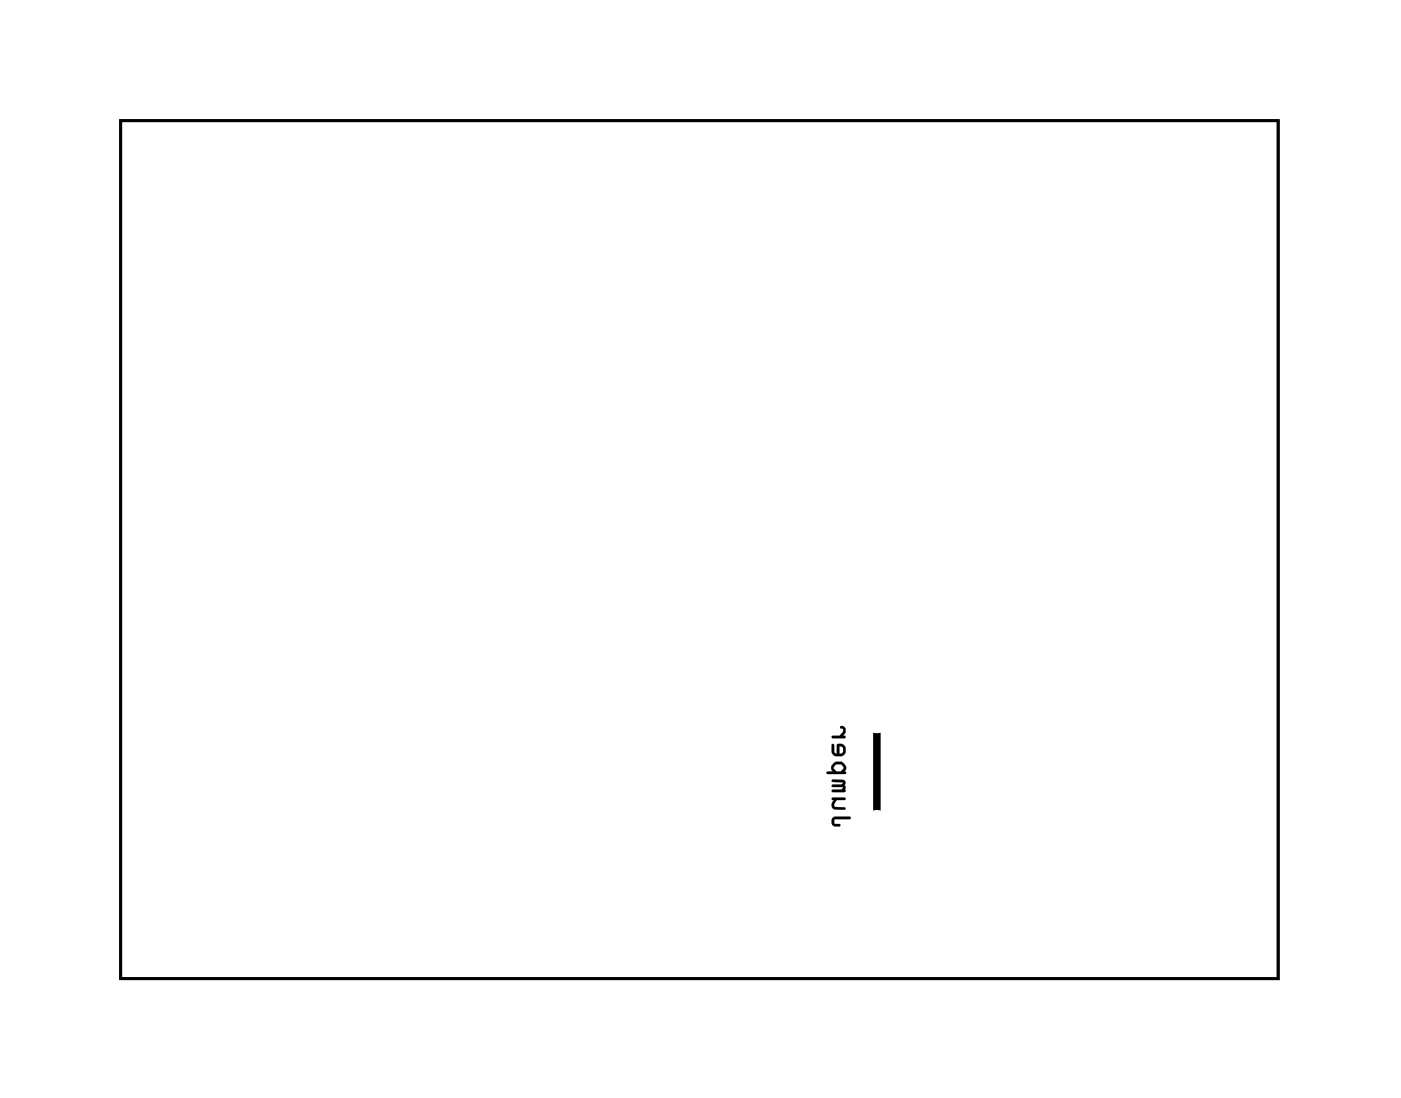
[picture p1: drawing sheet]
<svg xmlns="http://www.w3.org/2000/svg" width="99mm" height="78mm" viewBox="0 0 99 78" stroke-linecap="round" stroke-linejoin="round" font-family="sans-serif">
<path d="M8.6 8.6h82.2v60.9h-82.2z" fill="none" stroke="#000" stroke-width=".2"/>
<path d="M8.6 8.6h82.2v60.9h-82.2z" fill="none" stroke="#000" stroke-width=".07"/>
<path d="M62.3 51.9v5.7" fill="none" stroke="#000" stroke-width=".53"/>
<g fill="#000">
<path d="M59.1 58.1v.4l.2 .2h.3l.1-.1-.1-.1h-.3v-.3h1l.1-.1-.1-.1h-1zM59.1 56.7v.1h.1a.38 .38 0 0 0-.2 .4 .38 .38 0 0 0 .3 .3h.7v-.2h-.7l-.1-.2 .2-.3h.6v-.1zM59.1 55.4v.1l.8 .1-.1 .1h-.7v.2h.8l-.1 .2h-.7v.1h.9v-.8zM59.2 54.2l-.2 .3 .1 .3h-.4v.1l1.3 .1a.11 .11 0 0 0 .1-.2 .1 .1 0 0 0-.2 0l.2-.3-.2-.3-.5-.1zM59.3 54.3h.4l.2 .3-.2 .2h-.3l-.2-.3zM59.1 52.8v.6l.2 .3h.5l.2-.2v-.4l-.2-.3-.4 .1v.6l-.2-.1v-.5zM59.6 53l.3 .1v.3l-.1 .1h-.2zM59.7 51.6v.1l.2 .1v.2l-.3 .2h-.5v.2h.9v-.1l-.1-.1 .1-.2a.33 .33 0 0 0 0-.3 .33 .33 0 0 0-.3-.1z"/>
<path d="M59.1 58.1l-.1 .2 .1 .3 .5 .1a.1 .1 0 0 0 .1-.1 .1 .1 0 0 0-.1-.1h-.3v-.3h1a.1 .1 0 0 0 .1-.1 .1 .1 0 0 0-.1-.1h-1zM59.1 58.1l.2-.1h1l.1 .1-.1 .1h-1v.3l.4 .1-.1 .1h-.3l-.2-.2zM59.1 56.6v.2h.1a.39 .39 0 0 0 .1 .7h.7a.09 .09 0 0 0 .1-.1 .09 .09 0 0 0-.1-.1h-.7l-.1-.2 .2-.3h.6a.1 .1 0 0 0 .1-.1 .1 .1 0 0 0-.1-.1zM59.1 56.7h.9v.1h-.6l-.2 .3 .1 .2h.7v.2h-.7a.32 .32 0 0 1-.2-.5l.1-.2h-.1zM59.1 55.4v.1l.8 .1-.1 .1h-.7a.1 .1 0 0 0-.1 .1 .1 .1 0 0 0 .1 .1h.8l-.1 .2h-.7a.1 .1 0 0 0-.1 .1 .1 .1 0 0 0 .1 .1l.9-.1 .1-.3-.1-.1a.21 .21 0 0 0 0-.3 .21 .21 0 0 0-.2-.1zM59.1 55.4h.7a.21 .21 0 0 1 .2 .1 .21 .21 0 0 1 0 .3v.1v.3h-.9v-.1h.7l.1-.2h-.8v-.2h.7l.1-.1-.8-.1zM59.2 54.2l-.2 .3 .1 .3h-.3a.1 .1 0 0 0-.1 .1 .1 .1 0 0 0 .1 .1h1.2a.11 .11 0 0 0 .1-.2 .1 .1 0 0 0-.2 0l.2-.2v-.1l-.2-.3-.5-.1zM59.2 54.2l.2-.1 .5 .1 .2 .3-.2 .3h.2v.1h-1.4v-.1h.5l-.2-.3zM59.4 54.3h.3l.2 .2v.1l-.2 .2h-.3l-.2-.3zM59.3 54.3l-.1 .2 .2 .3h.3l.2-.2-.2-.3zM59.1 52.8v.6l.2 .3h.5l.2-.2 .1-.4-.3-.3-.4 .1v.6l-.2-.1v-.5zM59.1 52.9h.1v.5l.2 .1v-.6h.4l.2 .2v.4l-.2 .2h-.5l-.2-.3zM59.6 53l.3 .1v.3l-.1 .1h-.2zM59.6 53v.5h.2l.1-.1v-.3zM59.7 51.6l-.1 .1 .2 .1 .1 .2-.3 .2h-.5a.1 .1 0 0 0-.1 .1 .1 .1 0 0 0 .1 .1h.9a.1 .1 0 0 0 .1-.1 .1 .1 0 0 0-.1-.1h-.1l.1-.2a.33 .33 0 0 0 0-.3 .33 .33 0 0 0-.3-.2zM59.7 51.6a.33 .33 0 0 1 .3 .4l-.2 .3h.2v.1h-.9v-.1h.5l.3-.3v-.2l-.2-.1z"/>
</g>
<circle cx="62.3" cy="58.6" r=".7" fill="#fff"/>
<circle cx="62.3" cy="58.6" r=".7" fill="none" stroke="#fff" stroke-width=".76" stroke-linecap="butt"/>
<circle cx="62.3" cy="51" r=".7" fill="#fff"/>
<circle cx="62.3" cy="51" r=".7" fill="none" stroke="#fff" stroke-width=".76" stroke-linecap="butt"/>
<circle cx="16.5" cy="25.6" r=".74" fill="#fff"/>
<circle cx="16.5" cy="25.6" r=".74" fill="none" stroke="#fff" stroke-width=".76" stroke-linecap="butt"/>
<circle cx="19.1" cy="25.6" r=".74" fill="#fff"/>
<circle cx="19.1" cy="25.6" r=".74" fill="none" stroke="#fff" stroke-width=".76" stroke-linecap="butt"/>
<circle cx="21.6" cy="25.6" r=".74" fill="#fff"/>
<circle cx="21.6" cy="25.6" r=".74" fill="none" stroke="#fff" stroke-width=".76" stroke-linecap="butt"/>
<circle cx="24.2" cy="25.6" r=".74" fill="#fff"/>
<circle cx="24.2" cy="25.6" r=".74" fill="none" stroke="#fff" stroke-width=".76" stroke-linecap="butt"/>
<circle cx="26.7" cy="25.6" r=".74" fill="#fff"/>
<circle cx="26.7" cy="25.6" r=".74" fill="none" stroke="#fff" stroke-width=".76" stroke-linecap="butt"/>
<circle cx="29.2" cy="25.6" r=".74" fill="#fff"/>
<circle cx="29.2" cy="25.6" r=".74" fill="none" stroke="#fff" stroke-width=".76" stroke-linecap="butt"/>
<circle cx="31.8" cy="25.6" r=".74" fill="#fff"/>
<circle cx="31.8" cy="25.6" r=".74" fill="none" stroke="#fff" stroke-width=".76" stroke-linecap="butt"/>
<circle cx="34.3" cy="25.6" r=".74" fill="#fff"/>
<circle cx="34.3" cy="25.6" r=".74" fill="none" stroke="#fff" stroke-width=".76" stroke-linecap="butt"/>
<circle cx="34.3" cy="48.4" r=".74" fill="#fff"/>
<circle cx="34.3" cy="48.4" r=".74" fill="none" stroke="#fff" stroke-width=".76" stroke-linecap="butt"/>
<circle cx="31.8" cy="48.4" r=".74" fill="#fff"/>
<circle cx="31.8" cy="48.4" r=".74" fill="none" stroke="#fff" stroke-width=".76" stroke-linecap="butt"/>
<circle cx="29.2" cy="48.4" r=".74" fill="#fff"/>
<circle cx="29.2" cy="48.4" r=".74" fill="none" stroke="#fff" stroke-width=".76" stroke-linecap="butt"/>
<circle cx="26.7" cy="48.4" r=".74" fill="#fff"/>
<circle cx="26.7" cy="48.4" r=".74" fill="none" stroke="#fff" stroke-width=".76" stroke-linecap="butt"/>
<circle cx="24.2" cy="48.4" r=".74" fill="#fff"/>
<circle cx="24.2" cy="48.4" r=".74" fill="none" stroke="#fff" stroke-width=".76" stroke-linecap="butt"/>
<circle cx="21.6" cy="48.4" r=".74" fill="#fff"/>
<circle cx="21.6" cy="48.4" r=".74" fill="none" stroke="#fff" stroke-width=".76" stroke-linecap="butt"/>
<circle cx="19.1" cy="48.4" r=".74" fill="#fff"/>
<circle cx="19.1" cy="48.4" r=".74" fill="none" stroke="#fff" stroke-width=".76" stroke-linecap="butt"/>
<circle cx="16.5" cy="48.4" r=".74" fill="#fff"/>
<circle cx="16.5" cy="48.4" r=".74" fill="none" stroke="#fff" stroke-width=".76" stroke-linecap="butt"/>
<circle cx="16.5" cy="25.6" r=".74" fill="#fff"/>
<circle cx="16.5" cy="25.6" r=".74" fill="none" stroke="#fff" stroke-width=".76" stroke-linecap="butt"/>
<circle cx="19.1" cy="25.6" r=".74" fill="#fff"/>
<circle cx="19.1" cy="25.6" r=".74" fill="none" stroke="#fff" stroke-width=".76" stroke-linecap="butt"/>
<circle cx="21.6" cy="25.6" r=".74" fill="#fff"/>
<circle cx="21.6" cy="25.6" r=".74" fill="none" stroke="#fff" stroke-width=".76" stroke-linecap="butt"/>
<circle cx="24.2" cy="25.6" r=".74" fill="#fff"/>
<circle cx="24.2" cy="25.6" r=".74" fill="none" stroke="#fff" stroke-width=".76" stroke-linecap="butt"/>
<circle cx="26.7" cy="25.6" r=".74" fill="#fff"/>
<circle cx="26.7" cy="25.6" r=".74" fill="none" stroke="#fff" stroke-width=".76" stroke-linecap="butt"/>
<circle cx="29.2" cy="25.6" r=".74" fill="#fff"/>
<circle cx="29.2" cy="25.6" r=".74" fill="none" stroke="#fff" stroke-width=".76" stroke-linecap="butt"/>
<circle cx="31.8" cy="25.6" r=".74" fill="#fff"/>
<circle cx="31.8" cy="25.6" r=".74" fill="none" stroke="#fff" stroke-width=".76" stroke-linecap="butt"/>
<circle cx="34.3" cy="25.6" r=".74" fill="#fff"/>
<circle cx="34.3" cy="25.6" r=".74" fill="none" stroke="#fff" stroke-width=".76" stroke-linecap="butt"/>
<circle cx="34.3" cy="48.4" r=".74" fill="#fff"/>
<circle cx="34.3" cy="48.4" r=".74" fill="none" stroke="#fff" stroke-width=".76" stroke-linecap="butt"/>
<circle cx="31.8" cy="48.4" r=".74" fill="#fff"/>
<circle cx="31.8" cy="48.4" r=".74" fill="none" stroke="#fff" stroke-width=".76" stroke-linecap="butt"/>
<circle cx="29.2" cy="48.4" r=".74" fill="#fff"/>
<circle cx="29.2" cy="48.4" r=".74" fill="none" stroke="#fff" stroke-width=".76" stroke-linecap="butt"/>
<circle cx="26.7" cy="48.4" r=".74" fill="#fff"/>
<circle cx="26.7" cy="48.4" r=".74" fill="none" stroke="#fff" stroke-width=".76" stroke-linecap="butt"/>
<circle cx="24.2" cy="48.4" r=".74" fill="#fff"/>
<circle cx="24.2" cy="48.4" r=".74" fill="none" stroke="#fff" stroke-width=".76" stroke-linecap="butt"/>
<circle cx="21.6" cy="48.4" r=".74" fill="#fff"/>
<circle cx="21.6" cy="48.4" r=".74" fill="none" stroke="#fff" stroke-width=".76" stroke-linecap="butt"/>
<circle cx="19.1" cy="48.4" r=".74" fill="#fff"/>
<circle cx="19.1" cy="48.4" r=".74" fill="none" stroke="#fff" stroke-width=".76" stroke-linecap="butt"/>
<circle cx="16.5" cy="48.4" r=".74" fill="#fff"/>
<circle cx="16.5" cy="48.4" r=".74" fill="none" stroke="#fff" stroke-width=".76" stroke-linecap="butt"/>
<circle cx="41.9" cy="30.7" r=".67" fill="#fff"/>
<circle cx="41.9" cy="30.7" r=".67" fill="none" stroke="#fff" stroke-width=".69" stroke-linecap="butt"/>
<path d="M41.3 30h1.3v1.3h-1.3z" fill="#fff"/>
<path d="M41.3 30h1.3v1.3h-1.3z" fill="none" stroke="#fff" stroke-width=".69" stroke-linecap="butt"/>
<circle cx="44.5" cy="30.7" r=".67" fill="#fff"/>
<circle cx="44.5" cy="30.7" r=".67" fill="none" stroke="#fff" stroke-width=".69" stroke-linecap="butt"/>
<circle cx="47" cy="30.7" r=".67" fill="#fff"/>
<circle cx="47" cy="30.7" r=".67" fill="none" stroke="#fff" stroke-width=".69" stroke-linecap="butt"/>
<circle cx="49.6" cy="30.7" r=".67" fill="#fff"/>
<circle cx="49.6" cy="30.7" r=".67" fill="none" stroke="#fff" stroke-width=".69" stroke-linecap="butt"/>
<circle cx="52.1" cy="30.7" r=".67" fill="#fff"/>
<circle cx="52.1" cy="30.7" r=".67" fill="none" stroke="#fff" stroke-width=".69" stroke-linecap="butt"/>
<circle cx="54.6" cy="30.7" r=".67" fill="#fff"/>
<circle cx="54.6" cy="30.7" r=".67" fill="none" stroke="#fff" stroke-width=".69" stroke-linecap="butt"/>
<circle cx="57.2" cy="30.7" r=".67" fill="#fff"/>
<circle cx="57.2" cy="30.7" r=".67" fill="none" stroke="#fff" stroke-width=".69" stroke-linecap="butt"/>
<circle cx="59.7" cy="30.7" r=".67" fill="#fff"/>
<circle cx="59.7" cy="30.7" r=".67" fill="none" stroke="#fff" stroke-width=".69" stroke-linecap="butt"/>
<circle cx="62.3" cy="30.7" r=".67" fill="#fff"/>
<circle cx="62.3" cy="30.7" r=".67" fill="none" stroke="#fff" stroke-width=".69" stroke-linecap="butt"/>
<circle cx="64.8" cy="30.7" r=".67" fill="#fff"/>
<circle cx="64.8" cy="30.7" r=".67" fill="none" stroke="#fff" stroke-width=".69" stroke-linecap="butt"/>
<circle cx="67.3" cy="30.7" r=".67" fill="#fff"/>
<circle cx="67.3" cy="30.7" r=".67" fill="none" stroke="#fff" stroke-width=".69" stroke-linecap="butt"/>
<circle cx="69.9" cy="30.7" r=".67" fill="#fff"/>
<circle cx="69.9" cy="30.7" r=".67" fill="none" stroke="#fff" stroke-width=".69" stroke-linecap="butt"/>
<circle cx="72.4" cy="30.7" r=".67" fill="#fff"/>
<circle cx="72.4" cy="30.7" r=".67" fill="none" stroke="#fff" stroke-width=".69" stroke-linecap="butt"/>
<circle cx="75" cy="30.7" r=".67" fill="#fff"/>
<circle cx="75" cy="30.7" r=".67" fill="none" stroke="#fff" stroke-width=".69" stroke-linecap="butt"/>
<circle cx="77.5" cy="30.7" r=".67" fill="#fff"/>
<circle cx="77.5" cy="30.7" r=".67" fill="none" stroke="#fff" stroke-width=".69" stroke-linecap="butt"/>
<circle cx="41.9" cy="45.9" r=".67" fill="#fff"/>
<circle cx="41.9" cy="45.9" r=".67" fill="none" stroke="#fff" stroke-width=".69" stroke-linecap="butt"/>
<circle cx="44.5" cy="45.9" r=".67" fill="#fff"/>
<circle cx="44.5" cy="45.9" r=".67" fill="none" stroke="#fff" stroke-width=".69" stroke-linecap="butt"/>
<circle cx="47" cy="45.9" r=".67" fill="#fff"/>
<circle cx="47" cy="45.9" r=".67" fill="none" stroke="#fff" stroke-width=".69" stroke-linecap="butt"/>
<circle cx="49.6" cy="45.9" r=".67" fill="#fff"/>
<circle cx="49.6" cy="45.9" r=".67" fill="none" stroke="#fff" stroke-width=".69" stroke-linecap="butt"/>
<circle cx="52.1" cy="45.9" r=".67" fill="#fff"/>
<circle cx="52.1" cy="45.9" r=".67" fill="none" stroke="#fff" stroke-width=".69" stroke-linecap="butt"/>
<circle cx="54.6" cy="45.9" r=".67" fill="#fff"/>
<circle cx="54.6" cy="45.9" r=".67" fill="none" stroke="#fff" stroke-width=".69" stroke-linecap="butt"/>
<circle cx="57.2" cy="45.9" r=".67" fill="#fff"/>
<circle cx="57.2" cy="45.9" r=".67" fill="none" stroke="#fff" stroke-width=".69" stroke-linecap="butt"/>
<circle cx="59.7" cy="45.9" r=".67" fill="#fff"/>
<circle cx="59.7" cy="45.9" r=".67" fill="none" stroke="#fff" stroke-width=".69" stroke-linecap="butt"/>
<circle cx="62.3" cy="45.9" r=".67" fill="#fff"/>
<circle cx="62.3" cy="45.9" r=".67" fill="none" stroke="#fff" stroke-width=".69" stroke-linecap="butt"/>
<circle cx="64.8" cy="45.9" r=".67" fill="#fff"/>
<circle cx="64.8" cy="45.9" r=".67" fill="none" stroke="#fff" stroke-width=".69" stroke-linecap="butt"/>
<circle cx="67.3" cy="45.9" r=".67" fill="#fff"/>
<circle cx="67.3" cy="45.9" r=".67" fill="none" stroke="#fff" stroke-width=".69" stroke-linecap="butt"/>
<circle cx="69.9" cy="45.9" r=".67" fill="#fff"/>
<circle cx="69.9" cy="45.9" r=".67" fill="none" stroke="#fff" stroke-width=".69" stroke-linecap="butt"/>
<circle cx="72.4" cy="45.9" r=".67" fill="#fff"/>
<circle cx="72.4" cy="45.9" r=".67" fill="none" stroke="#fff" stroke-width=".69" stroke-linecap="butt"/>
<circle cx="75" cy="45.9" r=".67" fill="#fff"/>
<circle cx="75" cy="45.9" r=".67" fill="none" stroke="#fff" stroke-width=".69" stroke-linecap="butt"/>
<circle cx="77.5" cy="45.9" r=".67" fill="#fff"/>
<circle cx="77.5" cy="45.9" r=".67" fill="none" stroke="#fff" stroke-width=".69" stroke-linecap="butt"/>
<circle cx="41.9" cy="30.7" r=".67" fill="#fff"/>
<circle cx="41.9" cy="30.7" r=".67" fill="none" stroke="#fff" stroke-width=".69" stroke-linecap="butt"/>
<path d="M41.3 30h1.3v1.3h-1.3z" fill="#fff"/>
<path d="M41.3 30h1.3v1.3h-1.3z" fill="none" stroke="#fff" stroke-width=".69" stroke-linecap="butt"/>
<circle cx="44.5" cy="30.7" r=".67" fill="#fff"/>
<circle cx="44.5" cy="30.7" r=".67" fill="none" stroke="#fff" stroke-width=".69" stroke-linecap="butt"/>
<circle cx="47" cy="30.7" r=".67" fill="#fff"/>
<circle cx="47" cy="30.7" r=".67" fill="none" stroke="#fff" stroke-width=".69" stroke-linecap="butt"/>
<circle cx="49.6" cy="30.7" r=".67" fill="#fff"/>
<circle cx="49.6" cy="30.7" r=".67" fill="none" stroke="#fff" stroke-width=".69" stroke-linecap="butt"/>
<circle cx="52.1" cy="30.7" r=".67" fill="#fff"/>
<circle cx="52.1" cy="30.7" r=".67" fill="none" stroke="#fff" stroke-width=".69" stroke-linecap="butt"/>
<circle cx="54.6" cy="30.7" r=".67" fill="#fff"/>
<circle cx="54.6" cy="30.7" r=".67" fill="none" stroke="#fff" stroke-width=".69" stroke-linecap="butt"/>
<circle cx="57.2" cy="30.7" r=".67" fill="#fff"/>
<circle cx="57.2" cy="30.7" r=".67" fill="none" stroke="#fff" stroke-width=".69" stroke-linecap="butt"/>
<circle cx="59.7" cy="30.7" r=".67" fill="#fff"/>
<circle cx="59.7" cy="30.7" r=".67" fill="none" stroke="#fff" stroke-width=".69" stroke-linecap="butt"/>
<circle cx="62.3" cy="30.7" r=".67" fill="#fff"/>
<circle cx="62.3" cy="30.7" r=".67" fill="none" stroke="#fff" stroke-width=".69" stroke-linecap="butt"/>
<circle cx="64.8" cy="30.7" r=".67" fill="#fff"/>
<circle cx="64.8" cy="30.7" r=".67" fill="none" stroke="#fff" stroke-width=".69" stroke-linecap="butt"/>
<circle cx="67.3" cy="30.7" r=".67" fill="#fff"/>
<circle cx="67.3" cy="30.7" r=".67" fill="none" stroke="#fff" stroke-width=".69" stroke-linecap="butt"/>
<circle cx="69.9" cy="30.7" r=".67" fill="#fff"/>
<circle cx="69.9" cy="30.7" r=".67" fill="none" stroke="#fff" stroke-width=".69" stroke-linecap="butt"/>
<circle cx="72.4" cy="30.7" r=".67" fill="#fff"/>
<circle cx="72.4" cy="30.7" r=".67" fill="none" stroke="#fff" stroke-width=".69" stroke-linecap="butt"/>
<circle cx="75" cy="30.7" r=".67" fill="#fff"/>
<circle cx="75" cy="30.7" r=".67" fill="none" stroke="#fff" stroke-width=".69" stroke-linecap="butt"/>
<circle cx="77.5" cy="30.7" r=".67" fill="#fff"/>
<circle cx="77.5" cy="30.7" r=".67" fill="none" stroke="#fff" stroke-width=".69" stroke-linecap="butt"/>
<circle cx="41.9" cy="45.9" r=".67" fill="#fff"/>
<circle cx="41.9" cy="45.9" r=".67" fill="none" stroke="#fff" stroke-width=".69" stroke-linecap="butt"/>
<circle cx="44.5" cy="45.9" r=".67" fill="#fff"/>
<circle cx="44.5" cy="45.9" r=".67" fill="none" stroke="#fff" stroke-width=".69" stroke-linecap="butt"/>
<circle cx="47" cy="45.9" r=".67" fill="#fff"/>
<circle cx="47" cy="45.9" r=".67" fill="none" stroke="#fff" stroke-width=".69" stroke-linecap="butt"/>
<circle cx="49.6" cy="45.9" r=".67" fill="#fff"/>
<circle cx="49.6" cy="45.9" r=".67" fill="none" stroke="#fff" stroke-width=".69" stroke-linecap="butt"/>
<circle cx="52.1" cy="45.9" r=".67" fill="#fff"/>
<circle cx="52.1" cy="45.9" r=".67" fill="none" stroke="#fff" stroke-width=".69" stroke-linecap="butt"/>
<circle cx="54.6" cy="45.9" r=".67" fill="#fff"/>
<circle cx="54.6" cy="45.9" r=".67" fill="none" stroke="#fff" stroke-width=".69" stroke-linecap="butt"/>
<circle cx="57.2" cy="45.9" r=".67" fill="#fff"/>
<circle cx="57.2" cy="45.9" r=".67" fill="none" stroke="#fff" stroke-width=".69" stroke-linecap="butt"/>
<circle cx="59.7" cy="45.9" r=".67" fill="#fff"/>
<circle cx="59.7" cy="45.9" r=".67" fill="none" stroke="#fff" stroke-width=".69" stroke-linecap="butt"/>
<circle cx="62.3" cy="45.9" r=".67" fill="#fff"/>
<circle cx="62.3" cy="45.9" r=".67" fill="none" stroke="#fff" stroke-width=".69" stroke-linecap="butt"/>
<circle cx="64.8" cy="45.9" r=".67" fill="#fff"/>
<circle cx="64.8" cy="45.9" r=".67" fill="none" stroke="#fff" stroke-width=".69" stroke-linecap="butt"/>
<circle cx="67.3" cy="45.9" r=".67" fill="#fff"/>
<circle cx="67.3" cy="45.9" r=".67" fill="none" stroke="#fff" stroke-width=".69" stroke-linecap="butt"/>
<circle cx="69.9" cy="45.9" r=".67" fill="#fff"/>
<circle cx="69.9" cy="45.9" r=".67" fill="none" stroke="#fff" stroke-width=".69" stroke-linecap="butt"/>
<circle cx="72.4" cy="45.9" r=".67" fill="#fff"/>
<circle cx="72.4" cy="45.9" r=".67" fill="none" stroke="#fff" stroke-width=".69" stroke-linecap="butt"/>
<circle cx="75" cy="45.9" r=".67" fill="#fff"/>
<circle cx="75" cy="45.9" r=".67" fill="none" stroke="#fff" stroke-width=".69" stroke-linecap="butt"/>
<circle cx="77.5" cy="45.9" r=".67" fill="#fff"/>
<circle cx="77.5" cy="45.9" r=".67" fill="none" stroke="#fff" stroke-width=".69" stroke-linecap="butt"/>
<path d="M56.5 19.8h1.4v1.4h-1.4z" fill="#fff"/>
<path d="M56.5 19.8h1.4v1.4h-1.4z" fill="none" stroke="#fff" stroke-width=".76" stroke-linecap="butt"/>
<circle cx="57.2" cy="20.5" r=".74" fill="#fff"/>
<circle cx="57.2" cy="20.5" r=".74" fill="none" stroke="#fff" stroke-width=".76" stroke-linecap="butt"/>
<circle cx="59.7" cy="20.5" r=".74" fill="#fff"/>
<circle cx="59.7" cy="20.5" r=".74" fill="none" stroke="#fff" stroke-width=".76" stroke-linecap="butt"/>
<circle cx="62.3" cy="20.5" r=".74" fill="#fff"/>
<circle cx="62.3" cy="20.5" r=".74" fill="none" stroke="#fff" stroke-width=".76" stroke-linecap="butt"/>
<path d="M56.5 19.8h1.4v1.4h-1.4z" fill="#fff"/>
<path d="M56.5 19.8h1.4v1.4h-1.4z" fill="none" stroke="#fff" stroke-width=".76" stroke-linecap="butt"/>
<circle cx="57.2" cy="20.5" r=".74" fill="#fff"/>
<circle cx="57.2" cy="20.5" r=".74" fill="none" stroke="#fff" stroke-width=".76" stroke-linecap="butt"/>
<circle cx="59.7" cy="20.5" r=".74" fill="#fff"/>
<circle cx="59.7" cy="20.5" r=".74" fill="none" stroke="#fff" stroke-width=".76" stroke-linecap="butt"/>
<circle cx="62.3" cy="20.5" r=".74" fill="#fff"/>
<circle cx="62.3" cy="20.5" r=".74" fill="none" stroke="#fff" stroke-width=".76" stroke-linecap="butt"/>
<path d="M66.6 19.8h1.5v1.4h-1.5z" fill="#fff"/>
<path d="M66.6 19.8h1.5v1.4h-1.5z" fill="none" stroke="#fff" stroke-width=".76" stroke-linecap="butt"/>
<circle cx="67.3" cy="20.5" r=".74" fill="#fff"/>
<circle cx="67.3" cy="20.5" r=".74" fill="none" stroke="#fff" stroke-width=".76" stroke-linecap="butt"/>
<circle cx="69.9" cy="20.5" r=".74" fill="#fff"/>
<circle cx="69.9" cy="20.5" r=".74" fill="none" stroke="#fff" stroke-width=".76" stroke-linecap="butt"/>
<circle cx="72.4" cy="20.5" r=".74" fill="#fff"/>
<circle cx="72.4" cy="20.5" r=".74" fill="none" stroke="#fff" stroke-width=".76" stroke-linecap="butt"/>
<path d="M66.6 19.8h1.5v1.4h-1.5z" fill="#fff"/>
<path d="M66.6 19.8h1.5v1.4h-1.5z" fill="none" stroke="#fff" stroke-width=".76" stroke-linecap="butt"/>
<circle cx="67.3" cy="20.5" r=".74" fill="#fff"/>
<circle cx="67.3" cy="20.5" r=".74" fill="none" stroke="#fff" stroke-width=".76" stroke-linecap="butt"/>
<circle cx="69.9" cy="20.5" r=".74" fill="#fff"/>
<circle cx="69.9" cy="20.5" r=".74" fill="none" stroke="#fff" stroke-width=".76" stroke-linecap="butt"/>
<circle cx="72.4" cy="20.5" r=".74" fill="#fff"/>
<circle cx="72.4" cy="20.5" r=".74" fill="none" stroke="#fff" stroke-width=".76" stroke-linecap="butt"/>
<path d="M46.3 50.2h1.5v1.5h-1.5z" fill="#fff"/>
<path d="M46.3 50.2h1.5v1.5h-1.5z" fill="none" stroke="#fff" stroke-width=".76" stroke-linecap="butt"/>
<circle cx="47" cy="51" r=".74" fill="#fff"/>
<circle cx="47" cy="51" r=".74" fill="none" stroke="#fff" stroke-width=".76" stroke-linecap="butt"/>
<circle cx="49.6" cy="51" r=".74" fill="#fff"/>
<circle cx="49.6" cy="51" r=".74" fill="none" stroke="#fff" stroke-width=".76" stroke-linecap="butt"/>
<circle cx="52.1" cy="51" r=".74" fill="#fff"/>
<circle cx="52.1" cy="51" r=".74" fill="none" stroke="#fff" stroke-width=".76" stroke-linecap="butt"/>
<path d="M46.3 50.2h1.5v1.5h-1.5z" fill="#fff"/>
<path d="M46.3 50.2h1.5v1.5h-1.5z" fill="none" stroke="#fff" stroke-width=".76" stroke-linecap="butt"/>
<circle cx="47" cy="51" r=".74" fill="#fff"/>
<circle cx="47" cy="51" r=".74" fill="none" stroke="#fff" stroke-width=".76" stroke-linecap="butt"/>
<circle cx="49.6" cy="51" r=".74" fill="#fff"/>
<circle cx="49.6" cy="51" r=".74" fill="none" stroke="#fff" stroke-width=".76" stroke-linecap="butt"/>
<circle cx="52.1" cy="51" r=".74" fill="#fff"/>
<circle cx="52.1" cy="51" r=".74" fill="none" stroke="#fff" stroke-width=".76" stroke-linecap="butt"/>
<path d="M48.8 50.2h1.5v1.5h-1.5z" fill="#fff"/>
<path d="M48.8 50.2h1.5v1.5h-1.5z" fill="none" stroke="#fff" stroke-width=".76" stroke-linecap="butt"/>
<circle cx="49.6" cy="51" r=".74" fill="#fff"/>
<circle cx="49.6" cy="51" r=".74" fill="none" stroke="#fff" stroke-width=".76" stroke-linecap="butt"/>
<circle cx="52.1" cy="51" r=".74" fill="#fff"/>
<circle cx="52.1" cy="51" r=".74" fill="none" stroke="#fff" stroke-width=".76" stroke-linecap="butt"/>
<circle cx="54.6" cy="51" r=".74" fill="#fff"/>
<circle cx="54.6" cy="51" r=".74" fill="none" stroke="#fff" stroke-width=".76" stroke-linecap="butt"/>
<path d="M48.8 50.2h1.5v1.5h-1.5z" fill="#fff"/>
<path d="M48.8 50.2h1.5v1.5h-1.5z" fill="none" stroke="#fff" stroke-width=".76" stroke-linecap="butt"/>
<circle cx="49.6" cy="51" r=".74" fill="#fff"/>
<circle cx="49.6" cy="51" r=".74" fill="none" stroke="#fff" stroke-width=".76" stroke-linecap="butt"/>
<circle cx="52.1" cy="51" r=".74" fill="#fff"/>
<circle cx="52.1" cy="51" r=".74" fill="none" stroke="#fff" stroke-width=".76" stroke-linecap="butt"/>
<circle cx="54.6" cy="51" r=".74" fill="#fff"/>
<circle cx="54.6" cy="51" r=".74" fill="none" stroke="#fff" stroke-width=".76" stroke-linecap="butt"/>
<path d="M46.3 57.9h1.5v1.4h-1.5z" fill="#fff"/>
<path d="M46.3 57.9h1.5v1.4h-1.5z" fill="none" stroke="#fff" stroke-width=".76" stroke-linecap="butt"/>
<circle cx="47" cy="58.6" r=".74" fill="#fff"/>
<circle cx="47" cy="58.6" r=".74" fill="none" stroke="#fff" stroke-width=".76" stroke-linecap="butt"/>
<circle cx="49.6" cy="58.6" r=".74" fill="#fff"/>
<circle cx="49.6" cy="58.6" r=".74" fill="none" stroke="#fff" stroke-width=".76" stroke-linecap="butt"/>
<circle cx="52.1" cy="58.6" r=".74" fill="#fff"/>
<circle cx="52.1" cy="58.6" r=".74" fill="none" stroke="#fff" stroke-width=".76" stroke-linecap="butt"/>
<path d="M46.3 57.9h1.5v1.4h-1.5z" fill="#fff"/>
<path d="M46.3 57.9h1.5v1.4h-1.5z" fill="none" stroke="#fff" stroke-width=".76" stroke-linecap="butt"/>
<circle cx="47" cy="58.6" r=".74" fill="#fff"/>
<circle cx="47" cy="58.6" r=".74" fill="none" stroke="#fff" stroke-width=".76" stroke-linecap="butt"/>
<circle cx="49.6" cy="58.6" r=".74" fill="#fff"/>
<circle cx="49.6" cy="58.6" r=".74" fill="none" stroke="#fff" stroke-width=".76" stroke-linecap="butt"/>
<circle cx="52.1" cy="58.6" r=".74" fill="#fff"/>
<circle cx="52.1" cy="58.6" r=".74" fill="none" stroke="#fff" stroke-width=".76" stroke-linecap="butt"/>
<path d="M84.4 60.4h1.5v1.5h-1.5z" fill="#fff"/>
<path d="M84.4 60.4h1.5v1.5h-1.5z" fill="none" stroke="#fff" stroke-width=".76" stroke-linecap="butt"/>
<circle cx="85.1" cy="61.1" r=".74" fill="#fff"/>
<circle cx="85.1" cy="61.1" r=".74" fill="none" stroke="#fff" stroke-width=".76" stroke-linecap="butt"/>
<circle cx="85.1" cy="63.7" r=".74" fill="#fff"/>
<circle cx="85.1" cy="63.7" r=".74" fill="none" stroke="#fff" stroke-width=".76" stroke-linecap="butt"/>
<circle cx="85.1" cy="66.2" r=".74" fill="#fff"/>
<circle cx="85.1" cy="66.2" r=".74" fill="none" stroke="#fff" stroke-width=".76" stroke-linecap="butt"/>
<path d="M84.4 60.4h1.5v1.5h-1.5z" fill="#fff"/>
<path d="M84.4 60.4h1.5v1.5h-1.5z" fill="none" stroke="#fff" stroke-width=".76" stroke-linecap="butt"/>
<circle cx="85.1" cy="61.1" r=".74" fill="#fff"/>
<circle cx="85.1" cy="61.1" r=".74" fill="none" stroke="#fff" stroke-width=".76" stroke-linecap="butt"/>
<circle cx="85.1" cy="63.7" r=".74" fill="#fff"/>
<circle cx="85.1" cy="63.7" r=".74" fill="none" stroke="#fff" stroke-width=".76" stroke-linecap="butt"/>
<circle cx="85.1" cy="66.2" r=".74" fill="#fff"/>
<circle cx="85.1" cy="66.2" r=".74" fill="none" stroke="#fff" stroke-width=".76" stroke-linecap="butt"/>
<path d="M51.4 14.7h1.4v1.5h-1.4z" fill="#fff"/>
<path d="M51.4 14.7h1.4v1.5h-1.4z" fill="none" stroke="#fff" stroke-width=".76" stroke-linecap="butt"/>
<circle cx="52.1" cy="15.4" r=".74" fill="#fff"/>
<circle cx="52.1" cy="15.4" r=".74" fill="none" stroke="#fff" stroke-width=".76" stroke-linecap="butt"/>
<circle cx="54.6" cy="15.4" r=".74" fill="#fff"/>
<circle cx="54.6" cy="15.4" r=".74" fill="none" stroke="#fff" stroke-width=".76" stroke-linecap="butt"/>
<circle cx="57.2" cy="15.4" r=".74" fill="#fff"/>
<circle cx="57.2" cy="15.4" r=".74" fill="none" stroke="#fff" stroke-width=".76" stroke-linecap="butt"/>
<path d="M51.4 14.7h1.4v1.5h-1.4z" fill="#fff"/>
<path d="M51.4 14.7h1.4v1.5h-1.4z" fill="none" stroke="#fff" stroke-width=".76" stroke-linecap="butt"/>
<circle cx="52.1" cy="15.4" r=".74" fill="#fff"/>
<circle cx="52.1" cy="15.4" r=".74" fill="none" stroke="#fff" stroke-width=".76" stroke-linecap="butt"/>
<circle cx="54.6" cy="15.4" r=".74" fill="#fff"/>
<circle cx="54.6" cy="15.4" r=".74" fill="none" stroke="#fff" stroke-width=".76" stroke-linecap="butt"/>
<circle cx="57.2" cy="15.4" r=".74" fill="#fff"/>
<circle cx="57.2" cy="15.4" r=".74" fill="none" stroke="#fff" stroke-width=".76" stroke-linecap="butt"/>
<circle cx="47" cy="15.4" r=".6" fill="#fff"/>
<circle cx="47" cy="15.4" r=".6" fill="none" stroke="#fff" stroke-width=".76" stroke-linecap="butt"/>
<circle cx="49.6" cy="15.4" r=".6" fill="#fff"/>
<circle cx="49.6" cy="15.4" r=".6" fill="none" stroke="#fff" stroke-width=".76" stroke-linecap="butt"/>
<circle cx="52.1" cy="15.4" r=".6" fill="#fff"/>
<circle cx="52.1" cy="15.4" r=".6" fill="none" stroke="#fff" stroke-width=".76" stroke-linecap="butt"/>
<circle cx="47" cy="15.4" r=".6" fill="#fff"/>
<circle cx="47" cy="15.4" r=".6" fill="none" stroke="#fff" stroke-width=".76" stroke-linecap="butt"/>
<circle cx="49.6" cy="15.4" r=".6" fill="#fff"/>
<circle cx="49.6" cy="15.4" r=".6" fill="none" stroke="#fff" stroke-width=".76" stroke-linecap="butt"/>
<circle cx="52.1" cy="15.4" r=".6" fill="#fff"/>
<circle cx="52.1" cy="15.4" r=".6" fill="none" stroke="#fff" stroke-width=".76" stroke-linecap="butt"/>
<path d="M36.1 14.7h1.5v1.5h-1.5z" fill="#fff"/>
<path d="M36.1 14.7h1.5v1.5h-1.5z" fill="none" stroke="#fff" stroke-width=".76" stroke-linecap="butt"/>
<circle cx="36.9" cy="15.4" r=".74" fill="#fff"/>
<circle cx="36.9" cy="15.4" r=".74" fill="none" stroke="#fff" stroke-width=".76" stroke-linecap="butt"/>
<circle cx="39.4" cy="15.4" r=".74" fill="#fff"/>
<circle cx="39.4" cy="15.4" r=".74" fill="none" stroke="#fff" stroke-width=".76" stroke-linecap="butt"/>
<circle cx="41.9" cy="15.4" r=".74" fill="#fff"/>
<circle cx="41.9" cy="15.4" r=".74" fill="none" stroke="#fff" stroke-width=".76" stroke-linecap="butt"/>
<path d="M36.1 14.7h1.5v1.5h-1.5z" fill="#fff"/>
<path d="M36.1 14.7h1.5v1.5h-1.5z" fill="none" stroke="#fff" stroke-width=".76" stroke-linecap="butt"/>
<circle cx="36.9" cy="15.4" r=".74" fill="#fff"/>
<circle cx="36.9" cy="15.4" r=".74" fill="none" stroke="#fff" stroke-width=".76" stroke-linecap="butt"/>
<circle cx="39.4" cy="15.4" r=".74" fill="#fff"/>
<circle cx="39.4" cy="15.4" r=".74" fill="none" stroke="#fff" stroke-width=".76" stroke-linecap="butt"/>
<circle cx="41.9" cy="15.4" r=".74" fill="#fff"/>
<circle cx="41.9" cy="15.4" r=".74" fill="none" stroke="#fff" stroke-width=".76" stroke-linecap="butt"/>
<circle cx="64.8" cy="61.1" r=".7" fill="#fff"/>
<circle cx="64.8" cy="61.1" r=".7" fill="none" stroke="#fff" stroke-width=".76" stroke-linecap="butt"/>
<circle cx="64.8" cy="51" r=".7" fill="#fff"/>
<circle cx="64.8" cy="51" r=".7" fill="none" stroke="#fff" stroke-width=".76" stroke-linecap="butt"/>
<circle cx="64.8" cy="61.1" r=".7" fill="#fff"/>
<circle cx="64.8" cy="61.1" r=".7" fill="none" stroke="#fff" stroke-width=".76" stroke-linecap="butt"/>
<circle cx="64.8" cy="51" r=".7" fill="#fff"/>
<circle cx="64.8" cy="51" r=".7" fill="none" stroke="#fff" stroke-width=".76" stroke-linecap="butt"/>
<circle cx="67.3" cy="51" r=".76" fill="#fff"/>
<circle cx="67.3" cy="51" r=".76" fill="none" stroke="#fff" stroke-width=".76" stroke-linecap="butt"/>
<circle cx="70.1" cy="51" r=".76" fill="#fff"/>
<circle cx="70.1" cy="51" r=".76" fill="none" stroke="#fff" stroke-width=".76" stroke-linecap="butt"/>
<circle cx="67.3" cy="51" r=".76" fill="#fff"/>
<circle cx="67.3" cy="51" r=".76" fill="none" stroke="#fff" stroke-width=".76" stroke-linecap="butt"/>
<circle cx="70.1" cy="51" r=".76" fill="#fff"/>
<circle cx="70.1" cy="51" r=".76" fill="none" stroke="#fff" stroke-width=".76" stroke-linecap="butt"/>
<circle cx="67.3" cy="51" r=".76" fill="#fff"/>
<circle cx="67.3" cy="51" r=".76" fill="none" stroke="#fff" stroke-width=".76" stroke-linecap="butt"/>
<circle cx="70.1" cy="51" r=".76" fill="#fff"/>
<circle cx="70.1" cy="51" r=".76" fill="none" stroke="#fff" stroke-width=".76" stroke-linecap="butt"/>
</svg>
